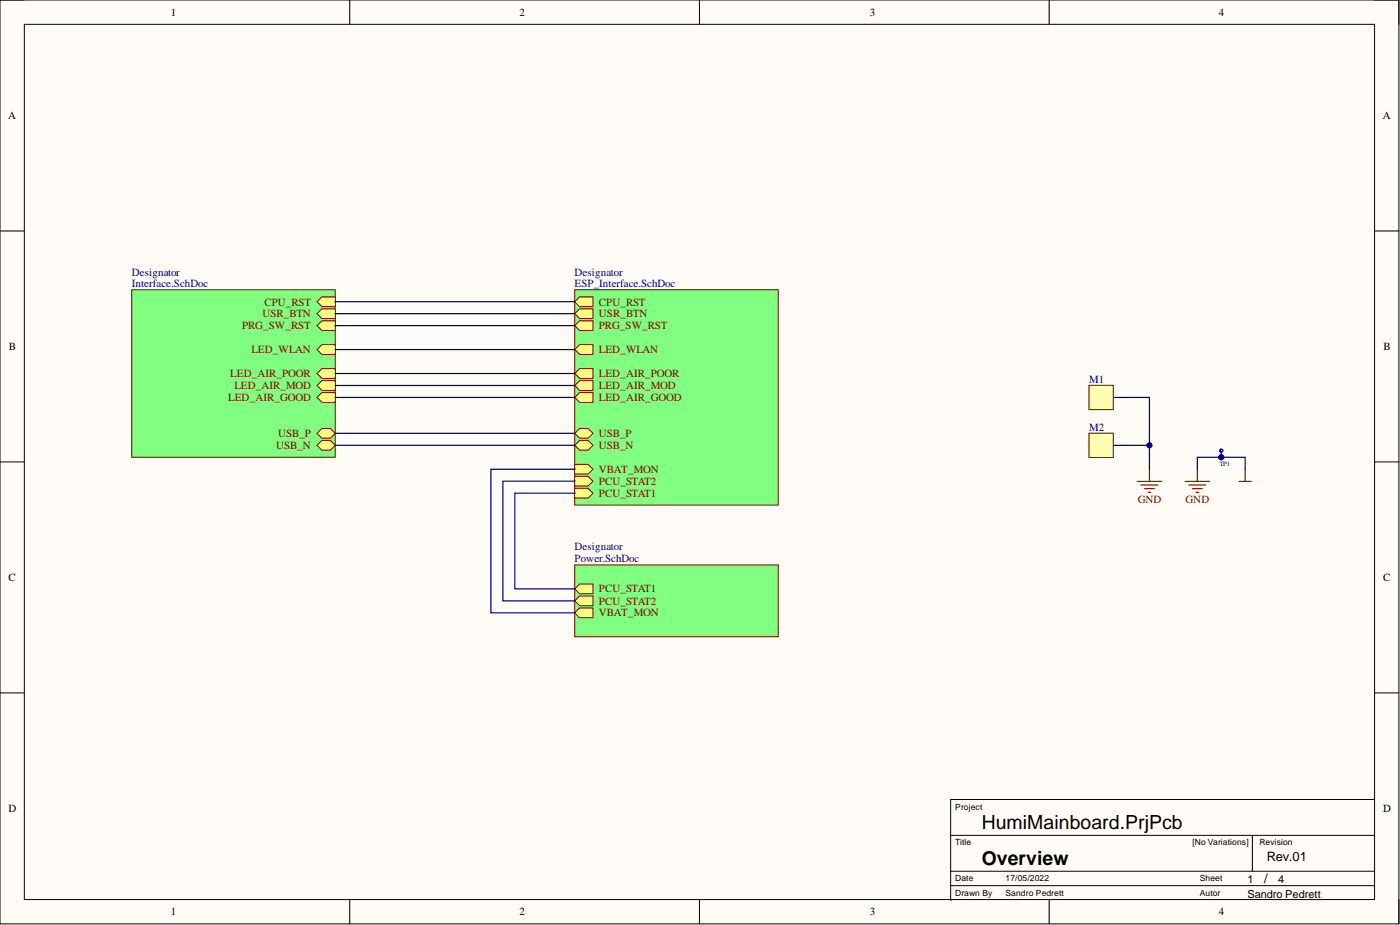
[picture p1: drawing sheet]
<svg xmlns="http://www.w3.org/2000/svg" width="292mm" height="193mm" viewBox="0 0 292 193" stroke-linecap="round" stroke-linejoin="round" font-family="sans-serif">
<defs><g id="words">
<g font-size="4.1">
<text x="204.8" y="172.9">HumiMainboard.PrjPcb</text>
<text x="204.8" y="180.4">Overview</text>
</g>
<g font-size="2.7">
<text x="264.3" y="179.7">Rev.01</text>
<text x="263.8" y="184.2">/</text>
</g>
<g font-size="2.3">
<text x="35.6" y="3.3">1</text>
<text x="108.4" y="3.3">2</text>
<text x="181.5" y="3.3">3</text>
<text x="254.3" y="3.3">4</text>
<text x="1.7" y="24.9">A</text>
<text x="288.5" y="24.9">A</text>
<text x="1.9" y="73">B</text>
<text x="288.7" y="73">B</text>
<text x="1.8" y="121.2">C</text>
<text x="288.6" y="121.2">C</text>
<text x="1.8" y="169.4">D</text>
<text x="288.6" y="169.4">D</text>
<text x="260.3" y="184.3">1</text>
<text x="266.7" y="184.3">4</text>
<text x="35.6" y="191">1</text>
<text x="108.4" y="191">2</text>
<text x="181.5" y="191">3</text>
<text x="254.3" y="191">4</text>
<text x="260.3" y="187.2">Sandro Pedrett</text>
</g>
<g font-size="2.3" fill="#000080">
<text x="27.5" y="57.5">Designator</text>
<text x="27.5" y="59.9">Interface.SchDoc</text>
<text x="119.9" y="57.5">Designator</text>
<text x="119.9" y="59.9">ESP_Interface.SchDoc</text>
<text x="227.2" y="79.9">M1</text>
<text x="227.2" y="89.9">M2</text>
<text x="119.9" y="114.8">Designator</text>
<text x="119.9" y="117.3">Power.SchDoc</text>
</g>
<g font-size="2.3" fill="#800000">
<text x="55.2" y="63.7">CPU_RST</text>
<text x="125" y="63.7">CPU_RST</text>
<text x="50.5" y="68.7">PRG_SW_RST</text>
<text x="54.7" y="66.2">USR_BTN</text>
<text x="125" y="66.2">USR_BTN</text>
<text x="125" y="68.7">PRG_SW_RST</text>
<text x="52.5" y="73.7">LED_WLAN</text>
<text x="125" y="73.7">LED_WLAN</text>
<text x="47.6" y="83.7">LED_AIR_GOOD</text>
<text x="48.1" y="78.7">LED_AIR_POOR</text>
<text x="48.9" y="81.2">LED_AIR_MOD</text>
<text x="125" y="83.7">LED_AIR_GOOD</text>
<text x="125" y="78.7">LED_AIR_POOR</text>
<text x="125" y="81.2">LED_AIR_MOD</text>
<text x="57.6" y="93.7">USB_N</text>
<text x="58" y="91.2">USB_P</text>
<text x="125" y="93.7">USB_N</text>
<text x="125" y="91.2">USB_P</text>
<text x="125" y="98.7">VBAT_MON</text>
<text x="125" y="101.2">PCU_STAT2</text>
<text x="125" y="103.6">PCU_STAT1</text>
<text x="237.4" y="105">GND</text>
<text x="247.4" y="105">GND</text>
<text x="125" y="123.6">PCU_STAT1</text>
<text x="125" y="128.6">VBAT_MON</text>
<text x="125" y="126.1">PCU_STAT2</text>
</g>
<g font-size="1.8">
<text x="199.3" y="168.9">Project</text>
<text x="199.3" y="176.3">Title</text>
<text x="248.8" y="176.3">[No Variations]</text>
<text x="262.8" y="176.3">Revision</text>
<text x="199.3" y="183.9">Date</text>
<text x="209.8" y="183.9">17/05/2022</text>
<text x="250.3" y="183.9">Sheet</text>
<text x="199.3" y="186.8">Drawn By</text>
<text x="209.8" y="186.8">Sandro Pedrett</text>
<text x="250.3" y="186.8">Autor</text>
</g>
<text font-size="1.4" fill="#000080" x="254.5" y="97.1">TP1</text>
</g></defs>
<path d="M0 0h291.9v192.7h-291.9z" fill-rule="evenodd" fill="#fffcf8"/>
<path d="M0 0h291.9v192.7h-291.9z" fill="none" stroke="#000" stroke-width=".21"/>
<path d="M5.1 5.1h281.7v182.6h-281.7z" fill-rule="evenodd" fill="#fffcf8"/>
<g fill="none" stroke="#000" stroke-width=".21">
<path d="M0 0h5.1M5.1 5.1h281.7v182.6h-281.7zM73 0v5.1M145.9 0v5.1M218.9 0v5.1M286.8 0h5.1v5.1M0 48.2h5.1M286.8 48.2h5.1M0 96.4h5.1M286.8 96.4h5.1M0 144.6h5.1M286.8 144.6h5.1"/>
<path d="M198.3 174.3h88.5M261.3 174.3v7.5M286.8 166.8h-88.5v20.9M73 187.7v5M145.9 187.7v5M198.3 187.7h.1M198.3 181.8h88.5M198.3 184.8h88.5M218.9 187.7v5M291.9 187.7v5"/>
</g>
<path d="M119.9 60.4h42.5v45h-42.5z" fill-rule="evenodd" fill="#80ff80"/>
<path d="M119.9 60.4h42.5v45h-42.5z" fill="none" stroke="#800000" stroke-width=".21"/>
<path d="M119.9 92.9l1-1h1.8l1 1-1 1h-1.8z" fill-rule="evenodd" fill="#ffff80"/>
<path d="M119.9 92.9l1-1h1.8l1 1-1 1h-1.8z" fill="none" stroke="#800000" stroke-width=".21"/>
<path d="M119.9 96.9h2.8l1 1-1 1h-2.8z" fill-rule="evenodd" fill="#ffff80"/>
<path d="M119.9 96.9h2.8l1 1-1 1h-2.8z" fill="none" stroke="#800000" stroke-width=".21"/>
<path d="M119.9 90.4l1-1h1.8l1 1-1 1h-1.8z" fill-rule="evenodd" fill="#ffff80"/>
<path d="M119.9 90.4l1-1h1.8l1 1-1 1h-1.8z" fill="none" stroke="#800000" stroke-width=".21"/>
<path d="M119.9 72.9l1-1h2.8v2h-2.8z" fill-rule="evenodd" fill="#ffff80"/>
<path d="M119.9 72.9l1-1h2.8v2h-2.8z" fill="none" stroke="#800000" stroke-width=".21"/>
<path d="M119.9 65.4l1-1h2.8v2.1h-2.8z" fill-rule="evenodd" fill="#ffff80"/>
<path d="M119.9 65.4l1-1h2.8v2.1h-2.8z" fill="none" stroke="#800000" stroke-width=".21"/>
<path d="M119.9 67.9l1-1h2.8v2h-2.8z" fill-rule="evenodd" fill="#ffff80"/>
<path d="M119.9 67.9l1-1h2.8v2h-2.8z" fill="none" stroke="#800000" stroke-width=".21"/>
<path d="M119.9 82.9l1-1h2.8v2h-2.8z" fill-rule="evenodd" fill="#ffff80"/>
<path d="M119.9 82.9l1-1h2.8v2h-2.8z" fill="none" stroke="#800000" stroke-width=".21"/>
<path d="M119.9 77.9l1-1h2.8v2h-2.8z" fill-rule="evenodd" fill="#ffff80"/>
<path d="M119.9 77.9l1-1h2.8v2h-2.8z" fill="none" stroke="#800000" stroke-width=".21"/>
<path d="M119.9 62.9l1-1h2.8v2.1h-2.8z" fill-rule="evenodd" fill="#ffff80"/>
<path d="M119.9 62.9l1-1h2.8v2.1h-2.8z" fill="none" stroke="#800000" stroke-width=".21"/>
<path d="M119.9 80.4l1-1h2.8v2h-2.8z" fill-rule="evenodd" fill="#ffff80"/>
<path d="M119.9 80.4l1-1h2.8v2h-2.8z" fill="none" stroke="#800000" stroke-width=".21"/>
<path d="M119.9 101.9h2.8l1 1-1 1h-2.8z" fill-rule="evenodd" fill="#ffff80"/>
<path d="M119.9 101.9h2.8l1 1-1 1h-2.8z" fill="none" stroke="#800000" stroke-width=".21"/>
<path d="M119.9 99.4h2.8l1 1-1 1h-2.8z" fill-rule="evenodd" fill="#ffff80"/>
<path d="M119.9 99.4h2.8l1 1-1 1h-2.8z" fill="none" stroke="#800000" stroke-width=".21"/>
<path d="M119.9 117.9h42.5v14.9h-42.5z" fill-rule="evenodd" fill="#80ff80"/>
<path d="M119.9 117.9h42.5v14.9h-42.5z" fill="none" stroke="#800000" stroke-width=".21"/>
<path d="M119.9 127.8l1-1h2.8v2.1h-2.8z" fill-rule="evenodd" fill="#ffff80"/>
<path d="M119.9 127.8l1-1h2.8v2.1h-2.8z" fill="none" stroke="#800000" stroke-width=".21"/>
<path d="M119.9 122.8l1-1h2.8v2.1h-2.8z" fill-rule="evenodd" fill="#ffff80"/>
<path d="M119.9 122.8l1-1h2.8v2.1h-2.8z" fill="none" stroke="#800000" stroke-width=".21"/>
<path d="M119.9 125.3l1-1h2.8v2.1h-2.8z" fill-rule="evenodd" fill="#ffff80"/>
<path d="M119.9 125.3l1-1h2.8v2.1h-2.8z" fill="none" stroke="#800000" stroke-width=".21"/>
<path d="M27.5 60.4h42.4v35h-42.4z" fill-rule="evenodd" fill="#80ff80"/>
<path d="M27.5 60.4h42.4v35h-42.4z" fill="none" stroke="#800000" stroke-width=".21"/>
<path d="M66.1 72.9l1.1-1h2.7v2h-2.7z" fill-rule="evenodd" fill="#ffff80"/>
<path d="M66.1 72.9l1.1-1h2.7v2h-2.7z" fill="none" stroke="#800000" stroke-width=".21"/>
<path d="M66.1 92.9l1.1-1h1.7l1 1-1 1h-1.7z" fill-rule="evenodd" fill="#ffff80"/>
<path d="M66.1 92.9l1.1-1h1.7l1 1-1 1h-1.7z" fill="none" stroke="#800000" stroke-width=".21"/>
<path d="M66.1 65.4l1.1-1h2.7v2.1h-2.7z" fill-rule="evenodd" fill="#ffff80"/>
<path d="M66.1 65.4l1.1-1h2.7v2.1h-2.7z" fill="none" stroke="#800000" stroke-width=".21"/>
<path d="M66.1 67.9l1.1-1h2.7v2h-2.7z" fill-rule="evenodd" fill="#ffff80"/>
<path d="M66.1 67.9l1.1-1h2.7v2h-2.7z" fill="none" stroke="#800000" stroke-width=".21"/>
<path d="M66.1 82.9l1.1-1h2.7v2h-2.7z" fill-rule="evenodd" fill="#ffff80"/>
<path d="M66.1 82.9l1.1-1h2.7v2h-2.7z" fill="none" stroke="#800000" stroke-width=".21"/>
<path d="M66.1 77.9l1.1-1h2.7v2h-2.7z" fill-rule="evenodd" fill="#ffff80"/>
<path d="M66.1 77.9l1.1-1h2.7v2h-2.7z" fill="none" stroke="#800000" stroke-width=".21"/>
<path d="M66.1 62.9l1.1-1h2.7v2.1h-2.7z" fill-rule="evenodd" fill="#ffff80"/>
<path d="M66.1 62.9l1.1-1h2.7v2.1h-2.7z" fill="none" stroke="#800000" stroke-width=".21"/>
<path d="M66.1 80.4l1.1-1h2.7v2h-2.7z" fill-rule="evenodd" fill="#ffff80"/>
<path d="M66.1 80.4l1.1-1h2.7v2h-2.7z" fill="none" stroke="#800000" stroke-width=".21"/>
<path d="M66.1 90.4l1.1-1h1.7l1 1-1 1h-1.7z" fill-rule="evenodd" fill="#ffff80"/>
<path d="M66.1 90.4l1.1-1h1.7l1 1-1 1h-1.7z" fill="none" stroke="#800000" stroke-width=".21"/>
<path d="M232.3 82.9h2.5" fill="none" stroke="#000" stroke-width=".25"/>
<path d="M227.2 80.4h5.1v5.1h-5.1z" fill-rule="evenodd" fill="#ffffb0"/>
<path d="M227.2 80.4h5.1v5.1h-5.1z" fill="none" stroke="#800000" stroke-width=".21"/>
<path d="M232.3 92.9h2.5" fill="none" stroke="#000" stroke-width=".25"/>
<path d="M227.2 90.4h5.1v5h-5.1z" fill-rule="evenodd" fill="#ffffb0"/>
<path d="M227.2 90.4h5.1v5h-5.1z" fill="none" stroke="#800000" stroke-width=".21"/>
<path d="M239.8 97.9v2.5M249.8 97.9v2.5M259.8 97.9v2.5M237.3 100.4h5.1M238 101.2h3.6M238.8 101.9h2M239.6 102.7h.5M247.3 100.4h5.1M248 101.2h3.6M248.8 101.9h2M249.6 102.7h.5M258.5 100.4h2.6" fill="none" stroke="#800000" stroke-width=".25"/>
<circle cx="254.8" cy="95.4" r=".51" fill="#000080"/>
<circle cx="254.8" cy="95.4" r=".51" fill="none" stroke="#000080" stroke-width=".21"/>
<path d="M254.8 94.4v1" fill="none" stroke="#000" stroke-width=".25"/>
<circle cx="254.8" cy="95.4" r=".51" fill="#000080"/>
<circle cx="254.8" cy="95.4" r=".51" fill="none" stroke="#000080" stroke-width=".21"/>
<circle cx="254.8" cy="94" r=".3" fill="none" stroke="#00f" stroke-width=".25"/>
<path d="M69.9 77.9h50M69.9 72.9h50M69.9 67.9h50M69.9 65.4h50M69.9 62.9h50M69.9 92.9h50M69.9 90.4h50M69.9 82.9h50M69.9 80.4h50M234.8 92.9h5v5" fill="none" stroke="#000080" stroke-width=".25"/>
<circle cx="239.8" cy="92.9" r=".51" fill="#000080"/>
<circle cx="239.8" cy="92.9" r=".51" fill="none" stroke="#000080" stroke-width=".21"/>
<path d="M234.8 82.9h5v10" fill="none" stroke="#000080" stroke-width=".25"/>
<circle cx="239.8" cy="92.9" r=".51" fill="#000080"/>
<circle cx="239.8" cy="92.9" r=".51" fill="none" stroke="#000080" stroke-width=".21"/>
<path d="M249.8 97.9v-2.5h10v2.5" fill="none" stroke="#000080" stroke-width=".25"/>
<circle cx="254.8" cy="95.4" r=".51" fill="#000080"/>
<circle cx="254.8" cy="95.4" r=".51" fill="none" stroke="#000080" stroke-width=".21"/>
<path d="M119.9 97.9h-17.5v29.9h17.5M119.9 102.9h-12.5v19.9h12.5M119.9 100.4h-15v24.9h15" fill="none" stroke="#000080" stroke-width=".25"/>
<use href="#words"/>
</svg>
